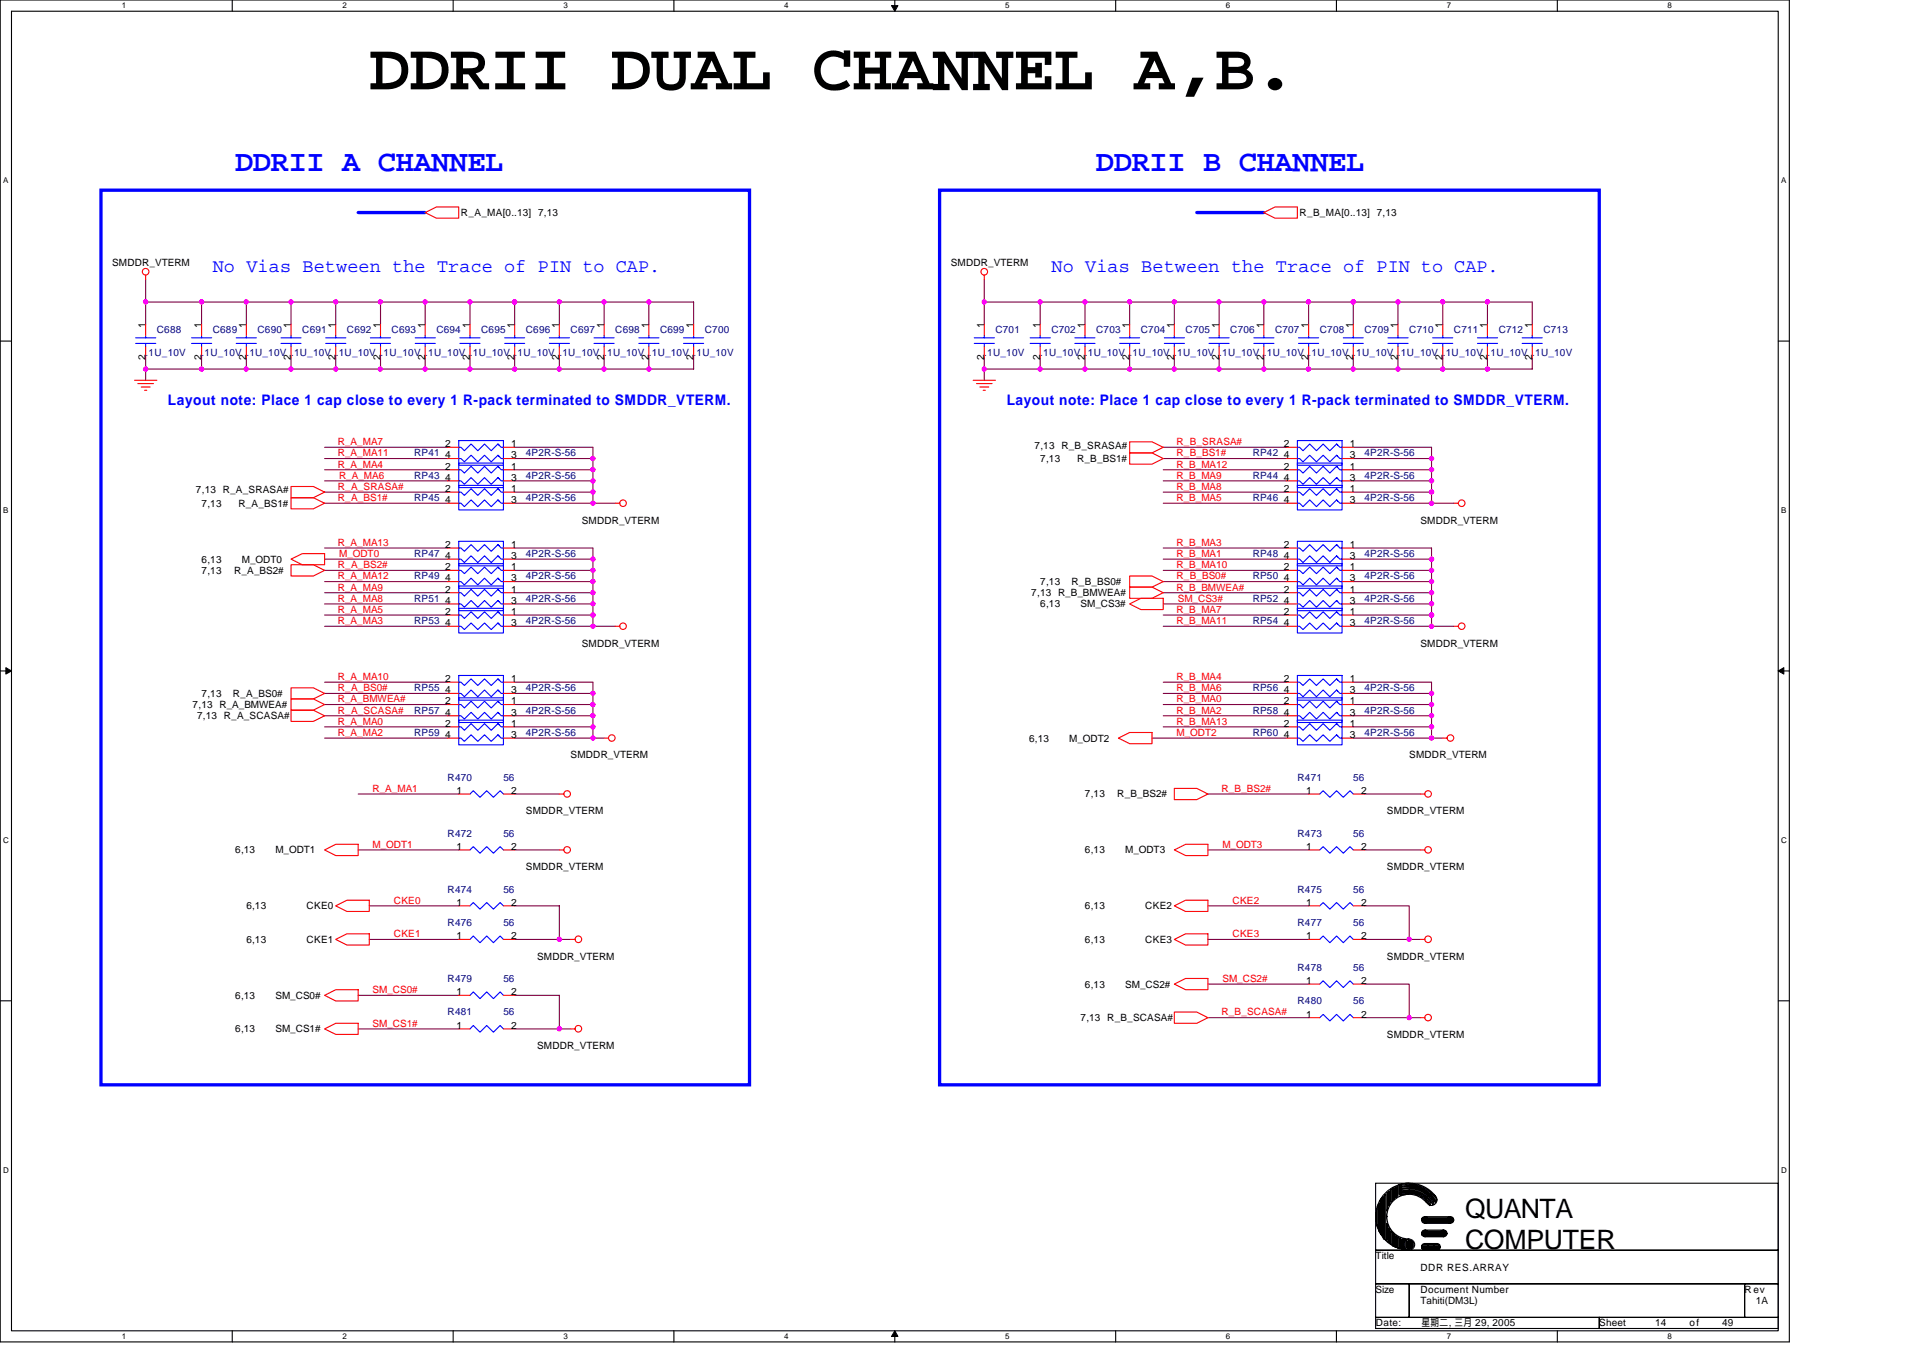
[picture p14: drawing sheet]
<svg xmlns="http://www.w3.org/2000/svg" width="297mm" height="210mm" viewBox="0 0 297 210" stroke-linecap="round" stroke-linejoin="round" font-family="sans-serif">
<defs><g id="words">
<text font-size="10.4" x="57" y="13.8">DDRII DUAL CHANNEL A,B.</text>
<g font-size="4.7" fill="#00f">
<text x="36.3" y="26.4">DDRII A CHANNEL</text>
<text x="169.3" y="26.4">DDRII B CHANNEL</text>
</g>
<g font-size="4.1">
<text x="226.3" y="188.2">QUANTA</text>
<text x="226.3" y="192.9">COMPUTER</text>
</g>
<g font-size="2.9" fill="#00f">
<text x="32.9" y="42.1">No Vias Between the Trace of PIN to CAP.</text>
<text x="162.4" y="42.1">No Vias Between the Trace of PIN to CAP.</text>
</g>
<g font-size="2.2" fill="#00f">
<text x="25.9" y="62.5">Layout note: Place 1 cap close to every 1 R-pack terminated to SMDDR_VTERM.</text>
<text x="155.5" y="62.5">Layout note: Place 1 cap close to every 1 R-pack terminated to SMDDR_VTERM.</text>
</g>
<g font-size="1.5">
<text x="71.2" y="33.4">R_A_MA[0..13] 7,13</text>
<text x="200.7" y="33.4">R_B_MA[0..13] 7,13</text>
<text x="17.3" y="41.1">SMDDR_VTERM</text>
<text x="146.9" y="41.1">SMDDR_VTERM</text>
<text x="22.5" y="50.6" transform="rotate(-90 22.5 50.6)">1</text>
<text x="31.1" y="50.6" transform="rotate(-90 31.1 50.6)">1</text>
<text x="38" y="50.6" transform="rotate(-90 38 50.6)">1</text>
<text x="44.9" y="50.6" transform="rotate(-90 44.9 50.6)">1</text>
<text x="51.8" y="50.6" transform="rotate(-90 51.8 50.6)">1</text>
<text x="58.8" y="50.6" transform="rotate(-90 58.8 50.6)">1</text>
<text x="65.7" y="50.6" transform="rotate(-90 65.7 50.6)">1</text>
<text x="72.6" y="50.6" transform="rotate(-90 72.6 50.6)">1</text>
<text x="79.5" y="50.6" transform="rotate(-90 79.5 50.6)">1</text>
<text x="86.4" y="50.6" transform="rotate(-90 86.4 50.6)">1</text>
<text x="93.3" y="50.6" transform="rotate(-90 93.3 50.6)">1</text>
<text x="100.2" y="50.6" transform="rotate(-90 100.2 50.6)">1</text>
<text x="107.1" y="50.6" transform="rotate(-90 107.1 50.6)">1</text>
<text x="152" y="50.6" transform="rotate(-90 152 50.6)">1</text>
<text x="160.7" y="50.6" transform="rotate(-90 160.7 50.6)">1</text>
<text x="167.6" y="50.6" transform="rotate(-90 167.6 50.6)">1</text>
<text x="174.5" y="50.6" transform="rotate(-90 174.5 50.6)">1</text>
<text x="181.4" y="50.6" transform="rotate(-90 181.4 50.6)">1</text>
<text x="188.3" y="50.6" transform="rotate(-90 188.3 50.6)">1</text>
<text x="195.2" y="50.6" transform="rotate(-90 195.2 50.6)">1</text>
<text x="202.1" y="50.6" transform="rotate(-90 202.1 50.6)">1</text>
<text x="209" y="50.6" transform="rotate(-90 209 50.6)">1</text>
<text x="215.9" y="50.6" transform="rotate(-90 215.9 50.6)">1</text>
<text x="222.8" y="50.6" transform="rotate(-90 222.8 50.6)">1</text>
<text x="229.7" y="50.6" transform="rotate(-90 229.7 50.6)">1</text>
<text x="236.7" y="50.6" transform="rotate(-90 236.7 50.6)">1</text>
<text x="22.5" y="55.6" transform="rotate(-90 22.5 55.6)">2</text>
<text x="31.1" y="55.6" transform="rotate(-90 31.1 55.6)">2</text>
<text x="38" y="55.6" transform="rotate(-90 38 55.6)">2</text>
<text x="44.9" y="55.6" transform="rotate(-90 44.9 55.6)">2</text>
<text x="51.8" y="55.6" transform="rotate(-90 51.8 55.6)">2</text>
<text x="58.8" y="55.6" transform="rotate(-90 58.8 55.6)">2</text>
<text x="65.7" y="55.6" transform="rotate(-90 65.7 55.6)">2</text>
<text x="72.6" y="55.6" transform="rotate(-90 72.6 55.6)">2</text>
<text x="79.5" y="55.6" transform="rotate(-90 79.5 55.6)">2</text>
<text x="86.4" y="55.6" transform="rotate(-90 86.4 55.6)">2</text>
<text x="93.3" y="55.6" transform="rotate(-90 93.3 55.6)">2</text>
<text x="100.2" y="55.6" transform="rotate(-90 100.2 55.6)">2</text>
<text x="107.1" y="55.6" transform="rotate(-90 107.1 55.6)">2</text>
<text x="152" y="55.6" transform="rotate(-90 152 55.6)">2</text>
<text x="160.7" y="55.6" transform="rotate(-90 160.7 55.6)">2</text>
<text x="167.6" y="55.6" transform="rotate(-90 167.6 55.6)">2</text>
<text x="174.5" y="55.6" transform="rotate(-90 174.5 55.6)">2</text>
<text x="181.4" y="55.6" transform="rotate(-90 181.4 55.6)">2</text>
<text x="188.3" y="55.6" transform="rotate(-90 188.3 55.6)">2</text>
<text x="195.2" y="55.6" transform="rotate(-90 195.2 55.6)">2</text>
<text x="202.1" y="55.6" transform="rotate(-90 202.1 55.6)">2</text>
<text x="209" y="55.6" transform="rotate(-90 209 55.6)">2</text>
<text x="215.9" y="55.6" transform="rotate(-90 215.9 55.6)">2</text>
<text x="222.8" y="55.6" transform="rotate(-90 222.8 55.6)">2</text>
<text x="229.7" y="55.6" transform="rotate(-90 229.7 55.6)">2</text>
<text x="236.7" y="55.6" transform="rotate(-90 236.7 55.6)">2</text>
<text x="68.8" y="69.1">2</text>
<text x="68.8" y="70.8">4</text>
<text x="79" y="69.1">1</text>
<text x="79" y="70.8">3</text>
<text x="159.8" y="69.3">7,13 R_B_SRASA#</text>
<text x="160.7" y="71.4">7,13</text>
<text x="166.4" y="71.4">R_B_BS1#</text>
<text x="198.3" y="69.1">2</text>
<text x="198.3" y="70.8">4</text>
<text x="208.5" y="69.1">1</text>
<text x="208.5" y="70.8">3</text>
<text x="30.3" y="76.2">7,13 R_A_SRASA#</text>
<text x="68.8" y="76">2</text>
<text x="68.8" y="77.7">4</text>
<text x="68.8" y="72.5">2</text>
<text x="68.8" y="74.3">4</text>
<text x="79" y="76">1</text>
<text x="79" y="77.7">3</text>
<text x="79" y="72.5">1</text>
<text x="79" y="74.3">3</text>
<text x="198.3" y="76">2</text>
<text x="198.3" y="77.7">4</text>
<text x="198.3" y="72.5">2</text>
<text x="198.3" y="74.3">4</text>
<text x="208.5" y="76">1</text>
<text x="208.5" y="77.7">3</text>
<text x="208.5" y="72.5">1</text>
<text x="208.5" y="74.3">3</text>
<text x="31.1" y="78.3">7,13</text>
<text x="36.8" y="78.3">R_A_BS1#</text>
<text x="89.9" y="80.9">SMDDR_VTERM</text>
<text x="219.4" y="80.9">SMDDR_VTERM</text>
<text x="31.1" y="86.9">6,13</text>
<text x="31.1" y="88.6">7,13</text>
<text x="36.1" y="88.6">R_A_BS2#</text>
<text x="37.4" y="86.9">M_ODT0</text>
<text x="68.8" y="84.6">2</text>
<text x="68.8" y="86.3">4</text>
<text x="68.8" y="88.1">2</text>
<text x="68.8" y="89.8">4</text>
<text x="79" y="84.6">1</text>
<text x="79" y="86.3">3</text>
<text x="79" y="88.1">1</text>
<text x="79" y="89.8">3</text>
<text x="198.3" y="88.1">2</text>
<text x="198.3" y="89.8">4</text>
<text x="198.3" y="84.6">2</text>
<text x="198.3" y="86.3">4</text>
<text x="208.5" y="88.1">1</text>
<text x="208.5" y="89.8">3</text>
<text x="208.5" y="84.6">1</text>
<text x="208.5" y="86.3">3</text>
<text x="68.8" y="95">2</text>
<text x="68.8" y="91.5">2</text>
<text x="68.8" y="93.3">4</text>
<text x="79" y="95">1</text>
<text x="79" y="91.5">1</text>
<text x="79" y="93.3">3</text>
<text x="159.3" y="92.1">7,13 R_B_BMWEA#</text>
<text x="160.7" y="90.4">7,13</text>
<text x="160.7" y="93.8">6,13</text>
<text x="165.5" y="90.4">R_B_BS0#</text>
<text x="166.9" y="93.8">SM_CS3#</text>
<text x="198.3" y="95">2</text>
<text x="198.3" y="91.5">2</text>
<text x="198.3" y="93.3">4</text>
<text x="208.5" y="95">1</text>
<text x="208.5" y="91.5">1</text>
<text x="208.5" y="93.3">3</text>
<text x="68.8" y="96.7">4</text>
<text x="79" y="96.7">3</text>
<text x="89.9" y="99.9">SMDDR_VTERM</text>
<text x="198.3" y="96.7">4</text>
<text x="208.5" y="96.7">3</text>
<text x="219.4" y="99.9">SMDDR_VTERM</text>
<text x="31.1" y="107.6">7,13</text>
<text x="36" y="107.6">R_A_BS0#</text>
<text x="68.8" y="105.3">2</text>
<text x="68.8" y="107.1">4</text>
<text x="79" y="105.3">1</text>
<text x="79" y="107.1">3</text>
<text x="198.3" y="105.3">2</text>
<text x="198.3" y="107.1">4</text>
<text x="208.5" y="105.3">1</text>
<text x="208.5" y="107.1">3</text>
<text x="29.8" y="109.3">7,13 R_A_BMWEA#</text>
<text x="30.5" y="111.1">7,13 R_A_SCASA#</text>
<text x="68.8" y="112.2">2</text>
<text x="68.8" y="114">4</text>
<text x="68.8" y="108.8">2</text>
<text x="68.8" y="110.5">4</text>
<text x="79" y="112.2">1</text>
<text x="79" y="114">3</text>
<text x="79" y="108.8">1</text>
<text x="79" y="110.5">3</text>
<text x="198.3" y="112.2">2</text>
<text x="198.3" y="114">4</text>
<text x="198.3" y="108.8">2</text>
<text x="198.3" y="110.5">4</text>
<text x="208.5" y="112.2">1</text>
<text x="208.5" y="114">3</text>
<text x="208.5" y="108.8">1</text>
<text x="208.5" y="110.5">3</text>
<text x="88.1" y="117.1">SMDDR_VTERM</text>
<text x="159" y="114.5">6,13</text>
<text x="165.2" y="114.5">M_ODT2</text>
<text x="217.7" y="117.1">SMDDR_VTERM</text>
<text x="70.5" y="122.6">1</text>
<text x="79" y="122.6">2</text>
<text x="81.2" y="125.8">SMDDR_VTERM</text>
<text x="167.6" y="123.2">7,13</text>
<text x="172.6" y="123.2">R_B_BS2#</text>
<text x="201.8" y="122.6">1</text>
<text x="210.2" y="122.6">2</text>
<text x="214.2" y="125.8">SMDDR_VTERM</text>
<text x="36.3" y="131.8">6,13</text>
<text x="42.5" y="131.8">M_ODT1</text>
<text x="70.5" y="131.3">1</text>
<text x="79" y="131.3">2</text>
<text x="167.6" y="131.8">6,13</text>
<text x="173.8" y="131.8">M_ODT3</text>
<text x="201.8" y="131.3">1</text>
<text x="210.2" y="131.3">2</text>
<text x="81.2" y="134.4">SMDDR_VTERM</text>
<text x="214.2" y="134.4">SMDDR_VTERM</text>
<text x="38.1" y="140.4">6,13</text>
<text x="47.4" y="140.4">CKE0</text>
<text x="70.5" y="139.9">1</text>
<text x="79" y="139.9">2</text>
<text x="167.6" y="140.4">6,13</text>
<text x="176.9" y="140.4">CKE2</text>
<text x="201.8" y="139.9">1</text>
<text x="210.2" y="139.9">2</text>
<text x="38.1" y="145.6">6,13</text>
<text x="47.4" y="145.6">CKE1</text>
<text x="70.5" y="145.1">1</text>
<text x="79" y="145.1">2</text>
<text x="82.9" y="148.2">SMDDR_VTERM</text>
<text x="167.6" y="145.6">6,13</text>
<text x="176.9" y="145.6">CKE3</text>
<text x="201.8" y="145.1">1</text>
<text x="210.2" y="145.1">2</text>
<text x="214.2" y="148.2">SMDDR_VTERM</text>
<text x="36.3" y="154.3">6,13</text>
<text x="42.5" y="154.3">SM_CS0#</text>
<text x="70.5" y="153.7">1</text>
<text x="79" y="153.7">2</text>
<text x="167.6" y="152.5">6,13</text>
<text x="173.8" y="152.5">SM_CS2#</text>
<text x="201.8" y="152">1</text>
<text x="210.2" y="152">2</text>
<text x="36.3" y="159.4">6,13</text>
<text x="42.5" y="159.4">SM_CS1#</text>
<text x="70.5" y="158.9">1</text>
<text x="79" y="158.9">2</text>
<text x="166.9" y="157.7">7,13 R_B_SCASA#</text>
<text x="201.8" y="157.2">1</text>
<text x="210.2" y="157.2">2</text>
<text x="214.2" y="160.3">SMDDR_VTERM</text>
<text x="82.9" y="162">SMDDR_VTERM</text>
<text x="212.5" y="194.5">Title</text>
<text x="219.4" y="196.2">DDR RES.ARRAY</text>
<text x="212.5" y="199.7">Size</text>
<text x="219.4" y="199.7">Document Number</text>
<text x="219.4" y="201.4">Tahiti(DM3L)</text>
<text x="269.5" y="199.7">Rev</text>
<text x="271.2" y="201.4">1A</text>
<text x="212.5" y="204.9">Date:</text>
<text x="219.6" y="204.9">星期二, 三月 29, 2005</text>
<text x="247" y="204.9">Sheet</text>
<text x="255.7" y="204.9">14</text>
<text x="261" y="204.9">of</text>
<text x="266" y="204.9">49</text>
</g>
<g font-size="1.5" fill="#000080">
<text x="24.2" y="51.5">C688</text>
<text x="32.9" y="51.5">C689</text>
<text x="39.8" y="51.5">C690</text>
<text x="46.7" y="51.5">C691</text>
<text x="53.6" y="51.5">C692</text>
<text x="60.5" y="51.5">C693</text>
<text x="67.4" y="51.5">C694</text>
<text x="74.3" y="51.5">C695</text>
<text x="81.2" y="51.5">C696</text>
<text x="88.1" y="51.5">C697</text>
<text x="95" y="51.5">C698</text>
<text x="102" y="51.5">C699</text>
<text x="108.9" y="51.5">C700</text>
<text x="153.8" y="51.5">C701</text>
<text x="162.4" y="51.5">C702</text>
<text x="169.3" y="51.5">C703</text>
<text x="176.2" y="51.5">C704</text>
<text x="183.1" y="51.5">C705</text>
<text x="190" y="51.5">C706</text>
<text x="197" y="51.5">C707</text>
<text x="203.9" y="51.5">C708</text>
<text x="210.8" y="51.5">C709</text>
<text x="217.7" y="51.5">C710</text>
<text x="224.6" y="51.5">C711</text>
<text x="231.5" y="51.5">C712</text>
<text x="238.4" y="51.5">C713</text>
<text x="22.5" y="54.9">.1U_10V</text>
<text x="31.1" y="54.9">.1U_10V .1U_10V .1U_10V .1U_10V .1U_10V .1U_10V .1U_10V .1U_10V .1U_10V .1U_10V .1U_10V .1U_10V</text>
<text x="152" y="54.9">.1U_10V</text>
<text x="160.7" y="54.9">.1U_10V .1U_10V .1U_10V .1U_10V .1U_10V .1U_10V .1U_10V .1U_10V .1U_10V .1U_10V .1U_10V .1U_10V</text>
<text x="64" y="70.5">RP41</text>
<text x="81.2" y="70.5">4P2R-S-56</text>
<text x="193.5" y="70.5">RP42</text>
<text x="210.8" y="70.5">4P2R-S-56</text>
<text x="64" y="77.4">RP45</text>
<text x="64" y="74">RP43</text>
<text x="81.2" y="77.4">4P2R-S-56</text>
<text x="81.2" y="74">4P2R-S-56</text>
<text x="193.5" y="77.4">RP46</text>
<text x="193.5" y="74">RP44</text>
<text x="210.8" y="77.4">4P2R-S-56</text>
<text x="210.8" y="74">4P2R-S-56</text>
<text x="64" y="86">RP47</text>
<text x="64" y="89.5">RP49</text>
<text x="81.2" y="86">4P2R-S-56</text>
<text x="81.2" y="89.5">4P2R-S-56</text>
<text x="193.5" y="89.5">RP50</text>
<text x="193.5" y="86">RP48</text>
<text x="210.8" y="89.5">4P2R-S-56</text>
<text x="210.8" y="86">4P2R-S-56</text>
<text x="64" y="92.9">RP51</text>
<text x="81.2" y="92.9">4P2R-S-56</text>
<text x="193.5" y="92.9">RP52</text>
<text x="210.8" y="92.9">4P2R-S-56</text>
<text x="64" y="96.4">RP53</text>
<text x="81.2" y="96.4">4P2R-S-56</text>
<text x="193.5" y="96.4">RP54</text>
<text x="210.8" y="96.4">4P2R-S-56</text>
<text x="64" y="106.8">RP55</text>
<text x="81.2" y="106.8">4P2R-S-56</text>
<text x="193.5" y="106.8">RP56</text>
<text x="210.8" y="106.8">4P2R-S-56</text>
<text x="64" y="113.7">RP59</text>
<text x="64" y="110.2">RP57</text>
<text x="81.2" y="113.7">4P2R-S-56</text>
<text x="81.2" y="110.2">4P2R-S-56</text>
<text x="193.5" y="113.7">RP60</text>
<text x="193.5" y="110.2">RP58</text>
<text x="210.8" y="113.7">4P2R-S-56</text>
<text x="210.8" y="110.2">4P2R-S-56</text>
<text x="69.1" y="120.6">R470</text>
<text x="77.8" y="120.6">56</text>
<text x="200.4" y="120.6">R471</text>
<text x="209" y="120.6">56</text>
<text x="69.1" y="129.2">R472</text>
<text x="77.8" y="129.2">56</text>
<text x="200.4" y="129.2">R473</text>
<text x="209" y="129.2">56</text>
<text x="69.1" y="137.9">R474</text>
<text x="77.8" y="137.9">56</text>
<text x="200.4" y="137.9">R475</text>
<text x="209" y="137.9">56</text>
<text x="69.1" y="143">R476</text>
<text x="77.8" y="143">56</text>
<text x="200.4" y="143">R477</text>
<text x="209" y="143">56</text>
<text x="200.4" y="149.9">R478</text>
<text x="209" y="149.9">56</text>
<text x="69.1" y="151.7">R479</text>
<text x="77.8" y="151.7">56</text>
<text x="200.4" y="155.1">R480</text>
<text x="209" y="155.1">56</text>
<text x="69.1" y="156.8">R481</text>
<text x="77.8" y="156.8">56</text>
</g>
<g font-size="1.5" fill="#f00">
<text x="52.2" y="68.7">R_A_MA7</text>
<text x="52.2" y="70.5">R_A_MA11</text>
<text x="181.7" y="68.7">R_B_SRASA#</text>
<text x="181.7" y="70.5">R_B_BS1#</text>
<text x="52.2" y="72.2">R_A_MA4</text>
<text x="52.2" y="75.7">R_A_SRASA#</text>
<text x="52.2" y="77.4">R_A_BS1#</text>
<text x="52.4" y="73.9">R_A_MA6</text>
<text x="181.7" y="77.4">R_B_MA5</text>
<text x="181.7" y="75.7">R_B_MA8</text>
<text x="181.7" y="73.9">R_B_MA9</text>
<text x="181.7" y="72.2">R_B_MA12</text>
<text x="52.2" y="84.3">R_A_MA13</text>
<text x="52.2" y="89.5">R_A_MA12</text>
<text x="52.2" y="87.8">R_A_BS2#</text>
<text x="52.4" y="86">M_ODT0</text>
<text x="181.7" y="86">R_B_MA1</text>
<text x="181.7" y="84.3">R_B_MA3</text>
<text x="181.7" y="87.8">R_B_MA10</text>
<text x="181.7" y="89.5">R_B_BS0#</text>
<text x="52.2" y="91.2">R_A_MA9</text>
<text x="52.2" y="92.9">R_A_MA8</text>
<text x="52.2" y="94.7">R_A_MA5</text>
<text x="181.7" y="94.7">R_B_MA7</text>
<text x="181.7" y="91.2">R_B_BMWEA#</text>
<text x="181.9" y="92.9">SM_CS3#</text>
<text x="52.2" y="96.4">R_A_MA3</text>
<text x="181.7" y="96.4">R_B_MA11</text>
<text x="52.2" y="105">R_A_MA10</text>
<text x="52.2" y="106.8">R_A_BS0#</text>
<text x="181.7" y="105">R_B_MA4</text>
<text x="181.7" y="106.8">R_B_MA6</text>
<text x="52.2" y="113.7">R_A_MA2</text>
<text x="52.2" y="111.9">R_A_MA0</text>
<text x="52.2" y="108.5">R_A_BMWEA#</text>
<text x="52.2" y="110.2">R_A_SCASA#</text>
<text x="181.7" y="113.7">M_ODT2</text>
<text x="181.7" y="108.5">R_B_MA0</text>
<text x="181.7" y="110.2">R_B_MA2</text>
<text x="181.7" y="111.9">R_B_MA13</text>
<text x="57.5" y="122.3">R_A_MA1</text>
<text x="188.7" y="122.3">R_B_BS2#</text>
<text x="57.5" y="130.9">M_ODT1</text>
<text x="188.8" y="130.9">M_ODT3</text>
<text x="60.8" y="139.6">CKE0</text>
<text x="190.4" y="139.6">CKE2</text>
<text x="60.8" y="144.8">CKE1</text>
<text x="190.4" y="144.8">CKE3</text>
<text x="57.5" y="153.4">SM_CS0#</text>
<text x="188.8" y="151.7">SM_CS2#</text>
<text x="57.5" y="158.6">SM_CS1#</text>
<text x="188.7" y="156.8">R_B_SCASA#</text>
</g>
<g font-size="1.2">
<text x="18.8" y="1.3">1</text>
<text x="52.9" y="1.3">2</text>
<text x="87" y="1.3">3</text>
<text x="121.1" y="1.3">4</text>
<text x="155.3" y="1.3">5</text>
<text x="189.4" y="1.3">6</text>
<text x="223.5" y="1.3">7</text>
<text x="257.6" y="1.3">8</text>
<text x=".5" y="28.3">A</text>
<text x="275.1" y="28.3">A</text>
<text x=".5" y="79.2">B</text>
<text x="275.1" y="79.2">B</text>
<text x=".5" y="130.2">C</text>
<text x="275.1" y="130.2">C</text>
<text x=".5" y="181.1">D</text>
<text x="275.1" y="181.1">D</text>
<text x="18.8" y="206.8">1</text>
<text x="52.9" y="206.8">2</text>
<text x="87" y="206.8">3</text>
<text x="121.1" y="206.8">4</text>
<text x="155.3" y="206.8">5</text>
<text x="189.4" y="206.8">6</text>
<text x="223.5" y="206.8">7</text>
<text x="257.6" y="206.8">8</text>
</g>
</g></defs>
<path d="M0 0h276.4v207.3h-276.4zM1.8 1.7h272.9v203.8h-272.9z" fill="none" stroke="#000" stroke-width=".17"/>
<g fill="#fff">
<path d="M18.8 .2h.7v1.4h-.7z"/>
<path d="M18.8 205.7h.7v1.4h-.7z"/>
</g>
<path d="M35.9 0v1.7M35.9 205.5v1.8" fill="none" stroke="#000" stroke-width=".17"/>
<g fill="#fff">
<path d="M52.9 .2h.7v1.4h-.7z"/>
<path d="M52.9 205.7h.7v1.4h-.7z"/>
</g>
<path d="M70 0v1.7M70 205.5v1.8" fill="none" stroke="#000" stroke-width=".17"/>
<g fill="#fff">
<path d="M87 .2h.7v1.4h-.7z"/>
<path d="M87 205.7h.7v1.4h-.7z"/>
</g>
<path d="M104.1 0v1.7M104.1 205.5v1.8" fill="none" stroke="#000" stroke-width=".17"/>
<g fill="#fff">
<path d="M121.1 .2h.7v1.4h-.7z"/>
<path d="M121.1 205.7h.7v1.4h-.7z"/>
</g>
<path d="M138.2 0v1.7M138.2 205.5v1.8" fill="none" stroke="#000" stroke-width=".17"/>
<path d="M137.7 .9h1l-.5 .8zM138.2 205.5l.5 .9h-1z" fill="#000" stroke="#000" stroke-width=".15"/>
<g fill="#fff">
<path d="M155.3 .2h.6v1.4h-.6z"/>
<path d="M155.3 205.7h.6v1.4h-.6z"/>
</g>
<path d="M172.3 0v1.7M172.3 205.5v1.8" fill="none" stroke="#000" stroke-width=".17"/>
<g fill="#fff">
<path d="M189.4 .2h.6v1.4h-.6z"/>
<path d="M189.4 205.7h.6v1.4h-.6z"/>
</g>
<path d="M206.4 0v1.7M206.4 205.5v1.8" fill="none" stroke="#000" stroke-width=".17"/>
<g fill="#fff">
<path d="M223.5 .2h.6v1.4h-.6z"/>
<path d="M223.5 205.7h.6v1.4h-.6z"/>
</g>
<path d="M240.6 0v1.7M240.6 205.5v1.8" fill="none" stroke="#000" stroke-width=".17"/>
<g fill="#fff">
<path d="M257.6 .2h.7v1.4h-.7z"/>
<path d="M257.6 205.7h.7v1.4h-.7z"/>
<path d="M.5 27.2h.8v1.4h-.8z"/>
<path d="M275.1 27.2h.8v1.4h-.8z"/>
<path d="M.5 78.1h.8v1.4h-.8z"/>
<path d="M275.1 78.1h.8v1.4h-.8z"/>
</g>
<path d="M0 52.7h1.8M274.7 52.7h1.7" fill="none" stroke="#000" stroke-width=".17"/>
<g fill="#fff">
<path d="M.5 129.1h.8v1.4h-.8z"/>
<path d="M275.1 129.1h.9v1.4h-.9z"/>
</g>
<path d="M0 103.6h1.8M274.7 103.6h1.7" fill="none" stroke="#000" stroke-width=".17"/>
<path d="M.9 103.1l.9 .5-.9 .5zM274.7 103.6l.8-.5v1z" fill="#000" stroke="#000" stroke-width=".15"/>
<g fill="#fff">
<path d="M.5 180h.8v1.4h-.8z"/>
<path d="M275.1 180h.9v1.4h-.9z"/>
</g>
<g fill="none" stroke="#000" stroke-width=".17">
<path d="M0 154.6h1.8M274.7 154.6h1.7M212.5 182.8h62.2v10.3h-62.2zM212.5 193.1h62.2v5.2h-62.2zM212.5 198.3h5.2v5.2h-5.2zM212.7 186.7v2.4l.1 .6v-3.5l.2-.3v4.3l.2 .2v-4.9l.2-.3v5.5l.1 .2v-5.9l.2-.2v6.6M213.9 191.4v-6.8l.2-.1v7.1h.1v-2.6l.2 .3v2.4l.2 .2v-2.2l.1 .3v2.1l.2 .1v-2l.2 .2v2h.2v-1.9l.1 .2v1.9h.2v-1.7l.2 .1v1.6l.1 .2v-1.8l.2 .2v1.6h.2v-1.4M214.2 184.1v3l.2-.6v-2.4l.2-.1v2.2l.1-.2v-2.2l.2-.2v2.1l.2-.2v-2.1h.2v1.9l.1-.1v-1.8l.2-.1v1.7l.2-.2v-1.5l.1-.2v1.7M216.3 184.2a4 4 0 0 1 4.8 1.7M216.3 184a4.2 4.2 0 0 1 5.1 2.1M216.3 183.8a4.3 4.3 0 0 1 5.2 2.3M216.3 183.6a4.5 4.5 0 0 1 5.2 2.1"/>
<path d="M216.3 183.5a4.7 4.7 0 0 1 5.4 2.2M216.3 183.1a4.9 4.9 0 0 1 5.7 2.2M216.3 191.2v.2h.2v1.4h.1v-1.4h.2v1.5h-.3l.5-1.5M216.3 182.9v1.7l-.2-.1v-1.4zM216.3 184.6a3.6 3.6 0 0 1 4.5 1.6M216.3 184.4a3.8 3.8 0 0 1 4.7 1.8M216.4 183.2a4.8 4.8 0 0 1 5.4 2.3M216.5 183.1v1.4M217 191.4h.1M217 191.4v1.5l.2-.1v-1.4l.1 .3v1.2h.2v-1.3h.2v1.3h.1v-1.3h.2v1.3l.2-.1v-1.1l.2 .2v.7M217.7 182.8l-1.6 .2M217.7 184.5l-1.3 .1"/>
<path d="M217.7 198.3h51.8v5.2h-51.8zM219.7 188.1h4.7v.2h-4.8v.1h5l-.2 .2h-4.7l.2 .2h4.5M219.7 190.2h3.7v.2h-3.7l-.1 .1h3.9l-.1 .2h-3.8l.3 .2h3.3M219.7 192.2h2.6v.2h-2.7v.2h2.9l-.2 .2h-2.7l.3 .1h2.4M220.1 192.1h1.9M220.1 193.1h1.9M220.1 191h2.9M220.1 190h2.9M220.1 189h4M220.1 187.9h4M220.3 185.7a3.4 3.4 0 0 0-3.8-1 3.4 3.4 0 0 0-2.3 3.2 3.4 3.4 0 0 0 3.5 3.5M221.7 184.7a5.2 5.2 0 0 0-5.7-1.7 5.2 5.2 0 0 0-3.5 4.9v-.1a5.2 5.2 0 0 0 5.2 5.3"/>
<path d="M269.5 198.3h5.2v5.2h-5.2zM212.5 203.5h34.5v1.7h-34.5zM247 203.5h27.7v1.7h-27.7z"/>
<circle cx="217.7" cy="192.2" r=".85"/>
<circle cx="220.1" cy="190.5" r=".51"/>
<circle cx="220.1" cy="188.4" r=".51"/>
<circle cx="220.1" cy="192.6" r=".51"/>
<circle cx="221.1" cy="185.3" r=".86"/>
<circle cx="222" cy="192.6" r=".51"/>
<circle cx="223" cy="190.5" r=".51"/>
<circle cx="224" cy="188.4" r=".51"/>
</g>
<g fill="none" stroke="#800040" stroke-width=".17">
<path d="M22.5 46.7h22.5M22.5 43.2v6.9M22.5 55.3v3.4M31.1 46.7v3.4M31.1 55.3v1.7M38.1 46.7v3.4M38.1 55.3v1.7M45 46.7h6.9v3.4M45 46.7v3.4M45 55.3v1.7M51.9 46.7h55.2v3.4M51.9 55.3v1.7"/>
<path d="M58.8 46.7v3.4M58.8 55.3v1.7M65.7 46.7v3.4M65.7 55.3v1.7M72.6 46.7v3.4M72.6 55.3v1.7M79.5 46.7v3.4M79.5 55.3v1.7M86.4 46.7v3.4M86.4 55.3v1.7M93.3 46.7v3.4M93.3 55.3v1.7"/>
<path d="M100.2 46.7v3.4M100.2 55.3v1.7M107.1 55.3v1.7h-84.6M152 46.7h84.7v3.4M152 43.2v6.9M152 55.3v3.4M160.7 46.7v3.4M160.7 55.3v1.7M167.6 46.7v3.4M167.6 55.3v1.7M174.5 46.7v3.4M174.5 55.3v1.7"/>
<path d="M181.4 46.7v3.4M181.4 55.3v1.7M188.3 46.7v3.4M188.3 55.3v1.7M195.2 46.7v3.4M195.2 55.3v1.7M202.1 46.7v3.4M202.1 55.3v1.7M209 46.7v3.4M209 55.3v1.7M215.9 46.7v3.4M215.9 55.3v1.7"/>
<path d="M222.9 46.7v3.4M222.9 55.3v1.7M229.8 46.7v3.4M229.8 55.3v1.7M236.7 55.3v1.7h-84.7M50.1 69.1h19M50.1 76h19M50.1 77.7h19M50.1 70.8h19M50.1 74.3h19M50.1 72.6h19M79.5 69.1h12.1v8.6"/>
<path d="M79.5 76h12.1M79.5 77.7h15.5M79.5 70.8h12.1M79.5 74.3h12.1M79.5 72.6h12.1M179.7 69.1h19M179.7 76h19M179.7 77.7h19M179.7 70.8h19M179.7 74.3h19M179.7 72.6h19M209 69.1h12.1v8.6"/>
<path d="M209 76h12.1M209 77.7h15.6M209 70.8h12.1M209 74.3h12.1M209 72.6h12.1M50.1 84.6h19M50.1 86.4h19M50.1 91.5h19M50.1 93.3h19M50.1 95h19M50.1 96.7h19M50.1 89.8h19"/>
<path d="M50.1 88.1h19M79.5 84.6h12.1v12.1M79.5 86.4h12.1M79.5 91.5h12.1M79.5 93.3h12.1M79.5 95h12.1M79.5 96.7h15.5M79.5 89.8h12.1M79.5 88.1h12.1M179.7 84.6h19M179.7 86.4h19M179.7 91.5h19"/>
<path d="M179.7 93.3h19M179.7 95h19M179.7 96.7h19M179.7 89.8h19M179.7 88.1h19M209 89.8h12.1v1.7M209 84.6h12.1v5.2M209 86.4h12.1M209 91.5h12.1M209 93.3h12.1M209 95h12.1M209 96.7h15.6"/>
<path d="M209 88.1h12.1M221.1 91.5v5.2M50.1 110.6h19M50.1 105.4h19M50.1 114h19M50.1 107.1h19M50.1 108.8h19M50.1 112.3h19M79.5 105.4h12.1v8.6M79.5 110.6h12.1M79.5 114h13.8M79.5 107.1h12.1"/>
<path d="M79.5 108.8h12.1M79.5 112.3h12.1M177.9 114h20.8M179.7 110.6h19M179.7 105.4h19M179.7 107.1h19M179.7 108.8h19M179.7 112.3h19M209 110.6h12.1M209 105.4h12.1v8.6M209 114h13.9M209 107.1h12.1"/>
<path d="M209 108.8h12.1M209 112.3h12.1M55.3 131.3h15.6M55.3 122.6h15.6M57 139.9h13.9M79.5 139.9h6.9v5.2M79.5 131.3h6.9M79.5 122.6h6.9M186.6 139.9h15.5M186.6 131.3h15.5M186.6 122.6h15.5M210.8 139.9h6.9v5.2h1.7"/>
<path d="M210.8 131.3h8.6M210.8 122.6h8.6M55.3 153.7h15.6M55.3 158.9h15.6M57 145.1h13.9M79.5 153.7h6.9v5.2M79.5 145.1h8.6M79.5 158.9h8.6M186.6 145.1h15.5M186.6 152h15.5M186.6 157.2h15.5M210.8 152h6.9v5.2h1.7"/>
<path d="M210.8 145.1h6.9M210.8 157.2h6.9"/>
</g>
<path d="M15.6 29.4h100.2v138.2h-100.2zM55.3 32.8h10.4M145.1 29.4h101.9v138.2h-101.9zM184.9 32.8h10.3" fill="none" stroke="#00f" stroke-width=".51"/>
<g fill="none" stroke="#f00" stroke-width=".17">
<path d="M65.7 32.8l1.7-.8h3.5v1.7h-3.5zM195.2 32.8l1.8-.8h3.4v1.7h-3.4zM20.8 58.7h3.4M21.3 59.2h2.4M21.8 59.8h1.4M22.5 42.5v.7M22.5 50.1v1.7M22.5 53.6v1.7M31.1 50.1v1.7M31.1 53.6v1.7M38.1 50.1v1.7M38.1 53.6v1.7"/>
<path d="M45 50.1v1.7M45 53.6v1.7M51.9 50.1v1.7M51.9 53.6v1.7M58.8 50.1v1.7M58.8 53.6v1.7M65.7 50.1v1.7M65.7 53.6v1.7M72.6 50.1v1.7M72.6 53.6v1.7M79.5 50.1v1.7M79.5 53.6v1.7"/>
<path d="M86.4 50.1v1.7M86.4 53.6v1.7M93.3 50.1v1.7M93.3 53.6v1.7M100.2 50.1v1.7M100.2 53.6v1.7M107.1 50.1v1.7M107.1 53.6v1.7M150.3 58.7h3.5M150.8 59.2h2.4M151.4 59.8h1.3M152 42.5v.7"/>
<path d="M152 50.1v1.7M152 53.6v1.7M160.7 50.1v1.7M160.7 53.6v1.7M167.6 50.1v1.7M167.6 53.6v1.7M174.5 50.1v1.7M174.5 53.6v1.7M181.4 50.1v1.7M181.4 53.6v1.7M188.3 50.1v1.7M188.3 53.6v1.7"/>
<path d="M195.2 50.1v1.7M195.2 53.6v1.7M202.1 50.1v1.7M202.1 53.6v1.7M209 50.1v1.7M209 53.6v1.7M215.9 50.1v1.7M215.9 53.6v1.7M222.9 50.1v1.7M222.9 53.6v1.7M229.8 50.1v1.7M229.8 53.6v1.7"/>
<path d="M236.7 50.1v1.7M236.7 53.6v1.7M22.3 60.3h.4M45 75.1h3.4l1.7 .9-1.7 .9h-3.4zM45 76.9h3.4l1.7 .8-1.7 .9h-3.4zM69.1 77.7h1.8M69.1 76h1.8M69.1 69.1h1.8M69.1 70.8h1.8M69.1 72.6h1.8M69.1 74.3h1.8M77.8 77.7h1.7"/>
<path d="M77.8 76h1.7M77.8 69.1h1.7M77.8 70.8h1.7M77.8 72.6h1.7M77.8 74.3h1.7M95 77.7h.7M151.9 60.3h.3M174.5 68.2h3.4l1.8 .9-1.8 .9h-3.4zM174.5 70h3.4l1.8 .8-1.8 .9h-3.4zM198.7 77.7h1.7M198.7 76h1.7M198.7 69.1h1.7"/>
<path d="M198.7 70.8h1.7M198.7 72.6h1.7M198.7 74.3h1.7M207.3 77.7h1.7M207.3 76h1.7M207.3 69.1h1.7M207.3 70.8h1.7M207.3 72.6h1.7M207.3 74.3h1.7M224.6 77.7h.7M45 86.4l1.7-.9h3.4v1.7h-3.4zM45 87.2h3.4l1.7 .9-1.7 .9h-3.4z"/>
<path d="M69.1 96.7h1.8M69.1 95h1.8M69.1 84.6h1.8M69.1 86.4h1.8M69.1 88.1h1.8M69.1 89.8h1.8M69.1 91.5h1.8M69.1 93.3h1.8M77.8 96.7h1.7M77.8 95h1.7M77.8 84.6h1.7M77.8 86.4h1.7"/>
<path d="M77.8 88.1h1.7M77.8 89.8h1.7M77.8 91.5h1.7M77.8 93.3h1.7M95 96.7h.7M174.5 89h3.4l1.8 .8-1.8 .9h-3.4zM174.5 90.7h3.4l1.8 .8-1.8 .9h-3.4zM174.5 93.3l1.7-.9h3.5v1.7h-3.5zM198.7 96.7h1.7M198.7 95h1.7M198.7 84.6h1.7M198.7 86.4h1.7"/>
<path d="M198.7 88.1h1.7M198.7 89.8h1.7M198.7 91.5h1.7M198.7 93.3h1.7M207.3 96.7h1.7M207.3 95h1.7M207.3 84.6h1.7M207.3 86.4h1.7M207.3 88.1h1.7M207.3 89.8h1.7M207.3 91.5h1.7M207.3 93.3h1.7"/>
<path d="M224.6 96.7h.7M45 106.2h3.4l1.7 .9-1.7 .8h-3.4zM45 107.9h3.4l1.7 .9-1.7 .9h-3.4zM45 109.7h3.4l1.7 .9-1.7 .8h-3.4zM69.1 114h1.8M69.1 112.3h1.8M69.1 105.4h1.8M69.1 107.1h1.8M69.1 108.8h1.8M69.1 110.6h1.8M77.8 114h1.7M77.8 112.3h1.7"/>
<path d="M77.8 105.4h1.7M77.8 107.1h1.7M77.8 108.8h1.7M77.8 110.6h1.7M93.3 114h.7M172.8 114l1.7-.9h3.4v1.8h-3.4zM198.7 114h1.7M198.7 112.3h1.7M198.7 105.4h1.7M198.7 107.1h1.7M198.7 108.8h1.7M198.7 110.6h1.7"/>
<path d="M207.3 114h1.7M207.3 112.3h1.7M207.3 105.4h1.7M207.3 107.1h1.7M207.3 108.8h1.7M207.3 110.6h1.7M222.9 114h.6M50.1 131.3l1.8-.9h3.4v1.7h-3.4zM51.9 139.9l1.7-.9h3.4v1.8h-3.4zM70.9 122.6h1.7M70.9 131.3h1.7M70.9 139.9h1.7"/>
<path d="M77.8 122.6h1.7M77.8 131.3h1.7M77.8 139.9h1.7M86.4 122.6h.7M86.4 131.3h.7M181.4 131.3l1.7-.9h3.5v1.7h-3.5zM181.4 121.8h3.5l1.7 .8-1.7 .9h-3.5zM181.4 139.9l1.7-.9h3.5v1.8h-3.5zM202.1 122.6h1.8M202.1 131.3h1.8M202.1 139.9h1.8M209 122.6h1.8"/>
<path d="M209 131.3h1.8M209 139.9h1.8M219.4 122.6h.7M219.4 131.3h.7M50.1 153.7l1.8-.8h3.4v1.7h-3.4zM50.1 158.9l1.8-.8h3.4v1.7h-3.4zM51.9 145.1l1.7-.9h3.4v1.8h-3.4zM70.9 145.1h1.7M70.9 158.9h1.7M70.9 153.7h1.7M77.8 145.1h1.7M77.8 158.9h1.7"/>
<path d="M77.8 153.7h1.7M88.1 145.1h.7M88.1 158.9h.7M181.4 145.1l1.7-.9h3.5v1.8h-3.5zM181.4 152l1.7-.9h3.5v1.8h-3.5zM181.4 156.3h3.5l1.7 .9-1.7 .9h-3.5zM202.1 145.1h1.8M202.1 157.2h1.8M202.1 152h1.8M209 145.1h1.8M209 157.2h1.8M209 152h1.8"/>
<path d="M219.4 145.1h.7M219.4 157.2h.7"/>
<circle cx="22.5" cy="42" r=".51"/>
<circle cx="152" cy="42" r=".51"/>
<circle cx="96.2" cy="77.7" r=".51"/>
<circle cx="225.8" cy="77.7" r=".51"/>
<circle cx="96.2" cy="96.7" r=".51"/>
<circle cx="225.8" cy="96.7" r=".51"/>
<circle cx="94.5" cy="114" r=".51"/>
<circle cx="224" cy="114" r=".51"/>
<circle cx="87.6" cy="131.3" r=".51"/>
<circle cx="87.6" cy="122.6" r=".51"/>
<circle cx="220.6" cy="131.3" r=".51"/>
<circle cx="220.6" cy="122.6" r=".51"/>
<circle cx="89.3" cy="145.1" r=".51"/>
<circle cx="89.3" cy="158.9" r=".51"/>
<circle cx="220.6" cy="145.1" r=".51"/>
<circle cx="220.6" cy="157.2" r=".51"/>
</g>
<g fill="none" stroke="#00f" stroke-width=".17">
<path d="M21 53h3.1M21 52.2h3.1M22.5 51.8v.4M22.5 53v.6M29.6 53h3.1M29.6 52.2h3.1M31.1 51.8v.4M31.1 53v.6M36.5 53h3.1M36.5 52.2h3.1M38.1 51.8v.4M38.1 53v.6"/>
<path d="M43.4 53h3.1M43.4 52.2h3.1M45 51.8v.4M45 53v.6M50.3 53h3.1M50.3 52.2h3.1M51.9 51.8v.4M51.9 53v.6M57.2 53h3.1M57.2 52.2h3.1M58.8 51.8v.4M58.8 53v.6"/>
<path d="M64.1 53h3.1M64.1 52.2h3.1M65.7 51.8v.4M65.7 53v.6M71 53h3.1M71 52.2h3.1M72.6 51.8v.4M72.6 53v.6M78 53h3M78 52.2h3M79.5 51.8v.4M79.5 53v.6"/>
<path d="M84.9 53h3.1M84.9 52.2h3.1M86.4 51.8v.4M86.4 53v.6M91.8 53h3.1M91.8 52.2h3.1M93.3 51.8v.4M93.3 53v.6M98.7 53h3.1M98.7 52.2h3.1M100.2 51.8v.4M100.2 53v.6"/>
<path d="M105.6 53h3.1M105.6 52.2h3.1M107.1 51.8v.4M107.1 53v.6M150.5 53h3.1M150.5 52.2h3.1M152 51.8v.4M152 53v.6M159.1 53h3.1M159.1 52.2h3.1M160.7 51.8v.4M160.7 53v.6"/>
<path d="M166 53h3.1M166 52.2h3.1M167.6 51.8v.4M167.6 53v.6M172.9 53h3.1M172.9 52.2h3.1M174.5 51.8v.4M174.5 53v.6M179.8 53h3.2M179.8 52.2h3.2M181.4 51.8v.4M181.4 53v.6"/>
<path d="M186.7 53h3.2M186.7 52.2h3.2M188.3 51.8v.4M188.3 53v.6M193.7 53h3.1M193.7 52.2h3.1M195.2 51.8v.4M195.2 53v.6M200.6 53h3.1M200.6 52.2h3.1M202.1 51.8v.4M202.1 53v.6"/>
<path d="M207.5 53h3.1M207.5 52.2h3.1M209 51.8v.4M209 53v.6M214.4 53h3.1M214.4 52.2h3.1M215.9 51.8v.4M215.9 53v.6M221.3 53h3.1M221.3 52.2h3.1M222.9 51.8v.4M222.9 53v.6"/>
<path d="M228.2 53h3.1M228.2 52.2h3.1M229.8 51.8v.4M229.8 53v.6M235.1 53h3.1M235.1 52.2h3.1M236.7 51.8v.4M236.7 53v.6M70.9 76h.3l.5 .5 1.1-1 1 1 1-1 1.1 1 1-1 .5 .5h.4M70.9 77.7h.3l.5 .6 1.1-1.1 1 1.1 1-1.1 1.1 1.1 1-1.1 .5 .5h.4M70.9 75h6.9v3.8h-6.9zM70.9 69.1h.3l.5 .5 1.1-1 1 1 1-1 1.1 1 1-1 .5 .5h.4"/>
<path d="M70.9 70.8h.3l.5 .5 1.1-1 1 1 1-1 1.1 1 1-1 .5 .5h.4M70.9 68.1h6.9v3.8h-6.9zM70.9 72.6h.3l.5 .5 1.1-1.1 1 1.1 1-1.1 1.1 1.1 1-1.1 .5 .6h.4M70.9 74.3h.3l.5 .5 1.1-1 1 1 1-1 1.1 1 1-1 .5 .5h.4M70.9 71.5h6.9v3.8h-6.9zM76.9 75.5l.2 .1M76.9 77.2l.2 .2M76.9 68.6l.2 .1M76.9 70.3l.2 .2M76.9 72l.2 .2M76.9 73.8l.2 .1M200.4 76h.3l.6 .5 1-1 1 1 1.1-1 1 1 1.1-1 .5 .5h.3"/>
<path d="M200.4 77.7h.3l.6 .6 1-1.1 1 1.1 1.1-1.1 1 1.1 1.1-1.1 .5 .5h.3M200.4 75h6.9v3.8h-6.9zM200.4 69.1h.3l.6 .5 1-1 1 1 1.1-1 1 1 1.1-1 .5 .5h.3M200.4 70.8h.3l.6 .5 1-1 1 1 1.1-1 1 1 1.1-1 .5 .5h.3M200.4 68.1h6.9v3.8h-6.9zM200.4 72.6h.3l.6 .5 1-1.1 1 1.1 1.1-1.1 1 1.1 1.1-1.1 .5 .6h.3M200.4 74.3h.3l.6 .5 1-1 1 1 1.1-1 1 1 1.1-1 .5 .5h.3M200.4 71.5h6.9v3.8h-6.9zM206.5 75.5l.1 .1M206.5 77.2l.1 .2M206.5 68.6l.1 .1M206.5 70.3l.1 .2"/>
<path d="M206.5 72l.1 .2M206.5 73.8l.1 .1M70.9 95h.3l.5 .5 1.1-1 1 1 1-1 1.1 1 1-1 .5 .5h.4M70.9 96.7h.3l.5 .5 1.1-1 1 1 1-1 1.1 1 1-1 .5 .5h.4M70.9 94h6.9v3.8h-6.9zM70.9 84.6h.3l.5 .6 1.1-1.1 1 1.1 1-1.1 1.1 1.1 1-1.1 .5 .5h.4M70.9 86.4h.3l.5 .5 1.1-1 1 1 1-1 1.1 1 1-1 .5 .5h.4M70.9 83.6h6.9v3.8h-6.9zM70.9 88.1h.3l.5 .5 1.1-1 1 1 1-1 1.1 1 1-1 .5 .5h.4M70.9 89.8h.3l.5 .5 1.1-1 1 1 1-1 1.1 1 1-1 .5 .5h.4M70.9 87.1h6.9v3.8h-6.9zM70.9 91.5h.3l.5 .6 1.1-1.1 1 1.1 1-1.1 1.1 1.1 1-1.1 .5 .5h.4"/>
<path d="M70.9 93.3h.3l.5 .5 1.1-1 1 1 1-1 1.1 1 1-1 .5 .5h.4M70.9 90.5h6.9v3.8h-6.9zM76.9 94.5l.2 .2M76.9 96.2l.2 .2M76.9 84.1l.2 .2M76.9 85.9l.2 .1M76.9 87.6l.2 .2M76.9 89.3l.2 .2M76.9 91l.2 .2M76.9 92.8l.2 .1M200.4 88.1h.3l.6 .5 1-1 1 1 1.1-1 1 1 1.1-1 .5 .5h.3M200.4 89.8h.3l.6 .5 1-1 1 1 1.1-1 1 1 1.1-1 .5 .5h.3"/>
<path d="M200.4 87.1h6.9v3.8h-6.9zM200.4 84.6h.3l.6 .6 1-1.1 1 1.1 1.1-1.1 1 1.1 1.1-1.1 .5 .5h.3M200.4 86.4h.3l.6 .5 1-1 1 1 1.1-1 1 1 1.1-1 .5 .5h.3M200.4 83.6h6.9v3.8h-6.9zM200.4 95h.3l.6 .5 1-1 1 1 1.1-1 1 1 1.1-1 .5 .5h.3M200.4 96.7h.3l.6 .5 1-1 1 1 1.1-1 1 1 1.1-1 .5 .5h.3M200.4 94h6.9v3.8h-6.9zM200.4 91.5h.3l.6 .6 1-1.1 1 1.1 1.1-1.1 1 1.1 1.1-1.1 .5 .5h.3M200.4 93.3h.3l.6 .5 1-1 1 1 1.1-1 1 1 1.1-1 .5 .5h.3M200.4 90.5h6.9v3.8h-6.9zM206.5 87.6l.1 .2M206.5 89.3l.1 .2"/>
<path d="M206.5 84.1l.1 .2M206.5 85.9l.1 .1M206.5 94.5l.1 .2M206.5 96.2l.1 .2M206.5 91l.1 .2M206.5 92.8l.1 .1M70.9 112.3h.3l.5 .5 1.1-1 1 1 1-1 1.1 1 1-1 .5 .5h.4M70.9 114h.3l.5 .5 1.1-1 1 1 1-1 1.1 1 1-1 .5 .5h.4M70.9 111.2h6.9v3.8h-6.9zM70.9 105.4h.3l.5 .5 1.1-1 1 1 1-1 1.1 1 1-1 .5 .5h.4M70.9 107.1h.3l.5 .5 1.1-1 1 1 1-1 1.1 1 1-1 .5 .5h.4M70.9 104.3h6.9v3.8h-6.9z"/>
<path d="M70.9 108.8h.3l.5 .5 1.1-1 1 1 1-1 1.1 1 1-1 .5 .5h.4M70.9 110.6h.3l.5 .5 1.1-1.1 1 1.1 1-1.1 1.1 1.1 1-1.1 .5 .6h.4M70.9 107.8h6.9v3.8h-6.9zM76.9 111.8l.2 .1M76.9 113.5l.2 .2M76.9 104.9l.2 .1M76.9 106.6l.2 .1M76.9 108.3l.2 .2M76.9 110l.2 .2M200.4 105.4h.3l.6 .5 1-1 1 1 1.1-1 1 1 1.1-1 .5 .5h.3M200.4 107.1h.3l.6 .5 1-1 1 1 1.1-1 1 1 1.1-1 .5 .5h.3M200.4 104.3h6.9v3.8h-6.9z"/>
<path d="M200.4 112.3h.3l.6 .5 1-1 1 1 1.1-1 1 1 1.1-1 .5 .5h.3M200.4 114h.3l.6 .5 1-1 1 1 1.1-1 1 1 1.1-1 .5 .5h.3M200.4 111.2h6.9v3.8h-6.9zM200.4 108.8h.3l.6 .5 1-1 1 1 1.1-1 1 1 1.1-1 .5 .5h.3M200.4 110.6h.3l.6 .5 1-1.1 1 1.1 1.1-1.1 1 1.1 1.1-1.1 .5 .6h.3M200.4 107.8h6.9v3.8h-6.9zM206.5 104.9l.1 .1M206.5 106.6l.1 .1M206.5 111.8l.1 .1M206.5 113.5l.1 .2M206.5 108.3l.1 .2M206.5 110l.1 .2"/>
<path d="M72.6 122.6l.5-.5 1 1 1.1-1 1 1 1.1-1 .5 .5M72.6 139.9l.5-.5 1 1 1.1-1 1 1 1.1-1 .5 .5M72.6 131.3l.5-.5 1 1 1.1-1 1 1 1.1-1 .5 .5M203.9 139.9l.5-.5 1 1 1.1-1 1 1 1-1 .5 .5M203.9 122.6l.5-.5 1 1 1.1-1 1 1 1-1 .5 .5M203.9 131.3l.5-.5 1 1 1.1-1 1 1 1-1 .5 .5M72.6 145.1l.5-.5 1 1 1.1-1 1 1 1.1-1 .5 .5M72.6 158.9l.5-.5 1 1 1.1-1 1 1 1.1-1 .5 .5M72.6 153.7l.5-.5 1 1 1.1-1 1 1 1.1-1 .5 .5M203.9 145.1l.5-.5 1 1 1.1-1 1 1 1-1 .5 .5M203.9 152l.5-.5 1 1 1.1-1 1 1 1-1 .5 .5M203.9 157.2l.5-.5 1 1 1.1-1 1 1 1-1 .5 .5"/>
</g>
<g fill="#f0f" stroke="#f0f" stroke-width=".17">
<circle cx="58.8" cy="57" r=".34"/>
<circle cx="91.6" cy="89.8" r=".34"/>
<circle cx="65.7" cy="57" r=".34"/>
<circle cx="72.6" cy="57" r=".34"/>
<circle cx="91.6" cy="110.5" r=".34"/>
<circle cx="93.3" cy="57" r=".34"/>
<circle cx="86.4" cy="57" r=".34"/>
<circle cx="79.5" cy="57" r=".34"/>
<circle cx="221.1" cy="76" r=".34"/>
<circle cx="221.1" cy="72.5" r=".34"/>
<circle cx="221.1" cy="88.1" r=".33"/>
<circle cx="221.1" cy="96.7" r=".33"/>
<circle cx="38" cy="46.6" r=".34"/>
<circle cx="31.1" cy="46.6" r=".34"/>
<circle cx="38" cy="57" r=".34"/>
<circle cx="44.9" cy="57" r=".34"/>
<circle cx="31.1" cy="57" r=".34"/>
<circle cx="221.1" cy="110.5" r=".34"/>
<circle cx="51.9" cy="57" r=".34"/>
<circle cx="22.5" cy="57" r=".34"/>
<circle cx="181.4" cy="57" r=".34"/>
<circle cx="152" cy="57" r=".34"/>
<circle cx="188.3" cy="57" r=".34"/>
<circle cx="195.2" cy="57" r=".34"/>
<circle cx="195.2" cy="46.6" r=".34"/>
<circle cx="188.3" cy="46.6" r=".34"/>
<circle cx="202.1" cy="57" r=".34"/>
<circle cx="215.9" cy="46.6" r=".34"/>
<circle cx="209" cy="46.6" r=".34"/>
<circle cx="222.8" cy="57" r=".34"/>
<circle cx="215.9" cy="57" r=".34"/>
<circle cx="209" cy="57" r=".34"/>
<circle cx="167.6" cy="46.6" r=".34"/>
<circle cx="160.7" cy="46.6" r=".34"/>
<circle cx="181.4" cy="46.6" r=".34"/>
<circle cx="174.5" cy="46.6" r=".34"/>
<circle cx="167.6" cy="57" r=".34"/>
<circle cx="174.5" cy="57" r=".34"/>
<circle cx="160.7" cy="57" r=".34"/>
<circle cx="100.2" cy="57" r=".34"/>
<circle cx="229.8" cy="57" r=".34"/>
<circle cx="91.6" cy="107.1" r=".34"/>
<circle cx="91.6" cy="114" r=".33"/>
<circle cx="100.2" cy="46.6" r=".34"/>
<circle cx="22.5" cy="46.6" r=".34"/>
<circle cx="221.1" cy="108.8" r=".34"/>
<circle cx="91.6" cy="95" r=".34"/>
<circle cx="91.6" cy="93.3" r=".34"/>
<circle cx="91.6" cy="77.7" r=".34"/>
<circle cx="91.6" cy="96.7" r=".33"/>
<circle cx="79.5" cy="46.6" r=".34"/>
<circle cx="72.6" cy="46.6" r=".34"/>
<circle cx="91.6" cy="88.1" r=".33"/>
<circle cx="221.1" cy="112.3" r=".34"/>
<circle cx="221.1" cy="114" r=".33"/>
<circle cx="93.3" cy="46.6" r=".34"/>
<circle cx="91.6" cy="76" r=".34"/>
<circle cx="221.1" cy="70.8" r=".33"/>
<circle cx="91.6" cy="91.5" r=".34"/>
<circle cx="221.1" cy="91.5" r=".34"/>
<circle cx="91.6" cy="72.5" r=".34"/>
<circle cx="221.1" cy="95" r=".34"/>
<circle cx="229.8" cy="46.6" r=".34"/>
<circle cx="222.8" cy="46.6" r=".34"/>
<circle cx="65.7" cy="46.6" r=".34"/>
<circle cx="58.8" cy="46.6" r=".34"/>
<circle cx="91.6" cy="86.4" r=".34"/>
<circle cx="221.1" cy="77.7" r=".34"/>
<circle cx="91.6" cy="70.8" r=".33"/>
<circle cx="91.6" cy="74.3" r=".34"/>
<circle cx="221.1" cy="74.3" r=".34"/>
<circle cx="51.9" cy="46.6" r=".34"/>
<circle cx="44.9" cy="46.6" r=".34"/>
<circle cx="221.1" cy="93.3" r=".34"/>
<circle cx="221.1" cy="107.1" r=".34"/>
<circle cx="221.1" cy="86.4" r=".34"/>
<circle cx="202.1" cy="46.6" r=".34"/>
<circle cx="152" cy="46.6" r=".34"/>
<circle cx="91.6" cy="108.8" r=".34"/>
<circle cx="91.6" cy="112.3" r=".34"/>
<circle cx="221.1" cy="89.8" r=".34"/>
<circle cx="86.4" cy="46.6" r=".34"/>
<circle cx="86.4" cy="158.9" r=".34"/>
<circle cx="86.4" cy="145.1" r=".34"/>
<circle cx="217.7" cy="145.1" r=".34"/>
<circle cx="217.7" cy="157.2" r=".33"/>
</g>
<use href="#words"/>
</svg>
